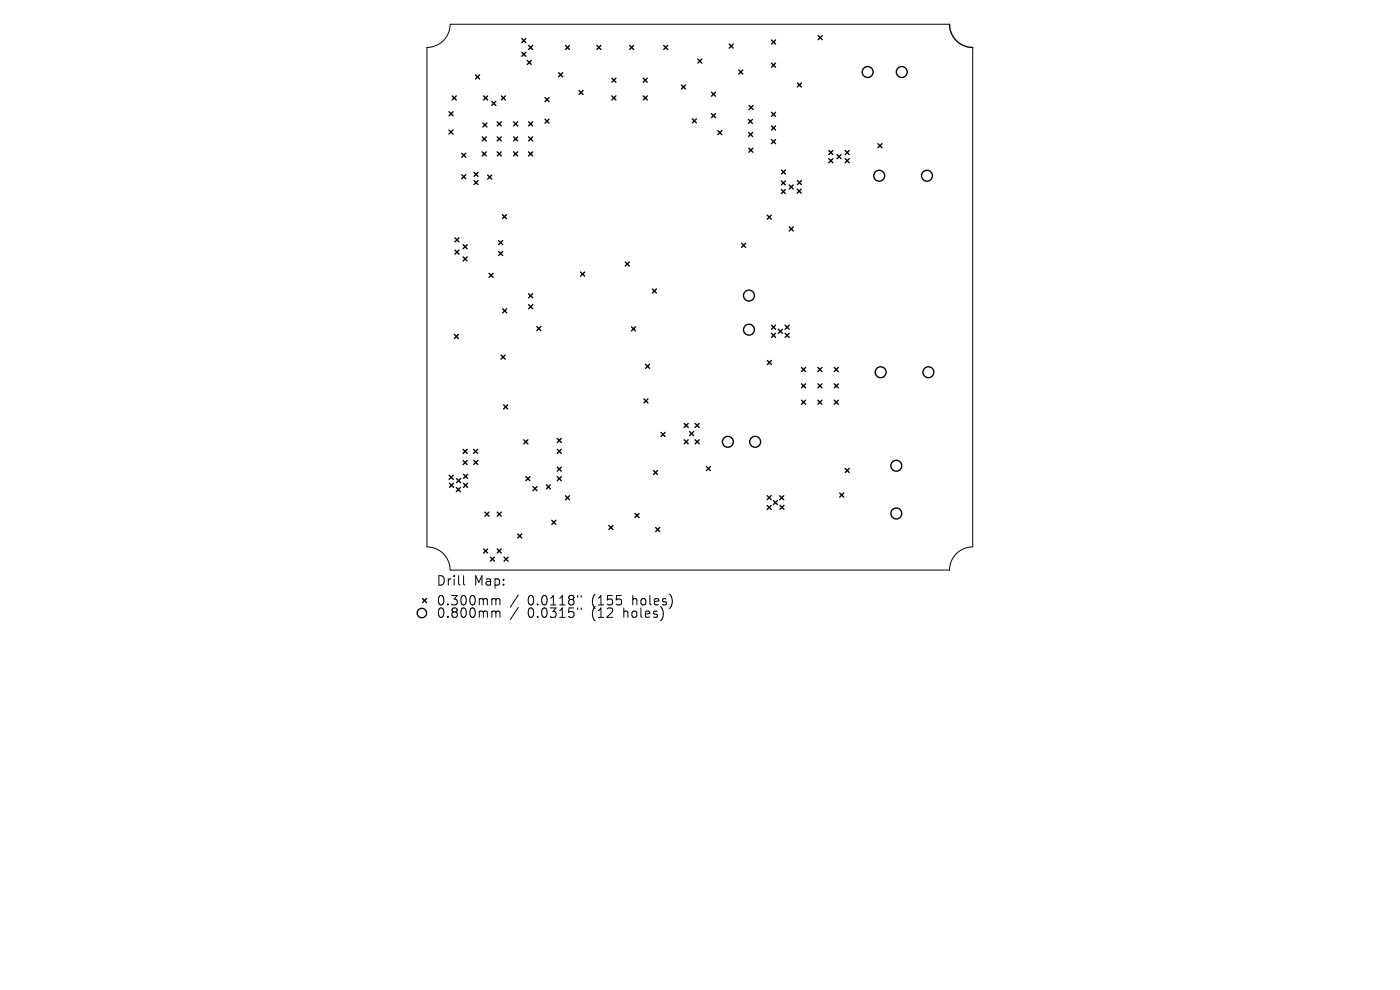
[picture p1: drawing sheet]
<svg xmlns="http://www.w3.org/2000/svg" width="297mm" height="210mm" viewBox="0 0 297 210" stroke-linecap="round" stroke-linejoin="round" font-family="sans-serif">
<defs><g id="words">
<g font-size="2.8">
<text x="92.5" y="124.5">Drill</text>
<text x="100.5" y="124.5">Map:</text>
<text x="92.5" y="128.7">0.300mm</text>
<text x="92.5" y="131.3">0.800mm</text>
<text x="111.9" y="128.7">0.0118&quot;</text>
<text x="111.9" y="131.3">0.0315&quot;</text>
<text x="125.7" y="128.7">(155</text>
<text x="125.7" y="131.3">(12</text>
<text x="132.5" y="131.3">holes)</text>
<text x="134.4" y="128.7">holes)</text>
</g>
</g></defs>
<g fill="none" stroke="#000" stroke-width=".21">
<path d="M201.4 5.1h-105.9a4.9 4.9 0 0 1-4.9 5v105.9a4.9 4.9 0 0 1 4.9 4.9h105.9a4.9 4.9 0 0 1 5-4.9v-105.9M98.3 122.1v1.7l.3 .3M104.6 127l.5 .1 .1 .2M104.6 129.6h.3l.3 .3M105.2 127.3l.3-.3 .5 .1 .1 1.2M105.2 127.3v1M105.2 129.9v1.1M105.2 129.9l.3-.3 .5 .1 .1 1.3M110 126.2l-1.8 2.6M110 128.9l-1.8 2.5M122.5 126.3v.4M122.5 129v.3"/>
<path d="M123.3 126.3v.4M123.3 129v.3"/>
</g>
<g fill="none" stroke="#000" stroke-width=".29">
<path d="M100.9 15.9l.8 .9M101.7 15.9l-.8 .9M110.7 8.2l.9 .9M110.7 11.1l.9 .8M111.6 8.2l-.9 .9M111.6 11.1l-.9 .8M111.8 12.8l.9 .9M112.1 9.6l.9 .9M112.7 12.8l-.9 .9M113 9.6l-.9 .9M118.5 15.4l.9 .9M119.4 15.4l-.9 .9"/>
<path d="M120 9.6l.8 .9M120.8 9.6l-.8 .9M122.8 19.2l.9 .9M123.7 19.2l-.9 .9M126.6 9.6l.9 .9M127.5 9.6l-.9 .9M129.8 16.6l.9 .8M130.7 16.6l-.9 .8M133.6 9.6l.8 .9M134.4 9.6l-.8 .9M136.5 16.6l.8 .8M137.3 16.6l-.8 .8"/>
<path d="M140.8 9.6l.9 .9M141.7 9.6l-.9 .9M144.6 18l.8 .9M145.4 18l-.8 .9M148 12.5l.9 .9M148.9 12.5l-.9 .9M150.9 19.5l.9 .9M151.8 19.5l-.9 .9M154.7 9.3l.9 .9M155.6 9.3l-.9 .9M156.7 14.8l.9 .9M157.6 14.8l-.9 .9"/>
<path d="M163.7 8.5l.8 .8M163.7 13.4l.8 .9M164.5 8.5l-.8 .8M164.5 13.4l-.8 .9M169.2 17.6l.8 .9M170 17.6l-.8 .9M173.6 7.5l.8 .9M174.4 7.5l-.8 .9M201.4 5.1a4.9 4.9 0 0 0 5 5M95.2 27.6l.9 .8M95.3 23.7l.8 .9M95.9 20.3l.9 .9"/>
<path d="M96.1 27.6l-.9 .8M96.1 23.7l-.8 .9M96.8 20.3l-.9 .9M98 32.5l.8 .9M98 37.1l.8 .8M98.8 32.5l-.8 .9M98.8 37.1l-.8 .8M100.6 36.6l.8 .8M100.6 38.3l.8 .9M101.4 36.6l-.8 .8M101.4 38.3l-.8 .9M102.3 29l.9 .9"/>
<path d="M102.3 32.2l.9 .9M102.4 26.1l.9 .8M102.6 20.3l.9 .9M103.2 29l-.9 .9M103.2 32.2l-.9 .9M103.3 26.1l-.9 .8M103.5 20.3l-.9 .9M103.5 37.1l.8 .9M104.3 37.1l-.8 .9M104.3 21.5l.9 .9M105.2 21.5l-.9 .9M105.5 32.2l.8 .9"/>
<path d="M105.5 25.8l.8 .9M105.5 29l.8 .9M106.3 25.8l-.8 .9M106.3 29l-.8 .9M106.3 32.2l-.8 .9M106.3 20.3l.9 .9M107.2 20.3l-.9 .9M109 25.8l.8 .9M109 29l.8 .9M109 32.2l.8 .9M109.8 25.8l-.8 .9M109.8 29l-.8 .9"/>
<path d="M109.8 32.2l-.8 .9M112.1 32.2l.9 .9M112.1 25.8l.9 .9M112.1 29l.9 .9M113 25.8l-.9 .9M113 29l-.9 .9M113 32.2l-.9 .9M115.6 20.7l.9 .9M115.6 25.3l.9 .8M116.5 20.7l-.9 .9M116.5 25.3l-.9 .8M129.8 20.3l.9 .9"/>
<path d="M130.7 20.3l-.9 .9M136.5 20.3l.8 .9M137.3 20.3l-.8 .9M146.9 25.2l.8 .9M147.7 25.2l-.8 .9M150.9 24.1l.9 .9M151.8 24.1l-.9 .9M152.3 27.7l.9 .9M153.2 27.7l-.9 .9M158.8 25.3l.8 .9M158.8 28.1l.9 .9M158.9 31.4l.8 .9"/>
<path d="M158.9 22.4l.9 .8M159.6 25.3l-.8 .9M159.7 28.1l-.9 .9M159.7 31.4l-.8 .9M159.8 22.4l-.9 .8M163.7 23.8l.8 .9M163.7 26.7l.8 .9M163.7 29.6l.8 .9M164.5 23.8l-.8 .9M164.5 26.7l-.8 .9M164.5 29.6l-.8 .9M165.7 38.4l.9 .8"/>
<path d="M165.8 36.1l.8 .8M166.6 38.4l-.9 .8M166.6 36.1l-.8 .8M167.4 39.2l.9 .9M168.3 39.2l-.9 .9M169.2 38.3l.8 .9M170 38.3l-.8 .9M175.8 31.9l.9 .9M175.8 33.7l.9 .8M176.7 31.9l-.9 .9M176.7 33.7l-.9 .8M177.6 32.8l.8 .9"/>
<path d="M178.4 32.8l-.8 .9M179.3 31.9l.9 .9M179.3 33.7l.9 .8M180.2 31.9l-.9 .9M180.2 33.7l-.9 .8M186.2 30.5l.9 .8M187.1 30.5l-.9 .8M96.5 50.4l.9 .9M96.5 53.1l.9 .8M97.4 50.4l-.9 .9M97.4 53.1l-.9 .8M98.2 51.9l.9 .9"/>
<path d="M98.2 54.5l.9 .9M99.1 51.9l-.9 .9M99.1 54.5l-.9 .9M103.7 58l.9 .8M104.6 58l-.9 .8M105.8 51l.8 .9M105.8 53.3l.8 .9M106.6 45.5l.8 .9M106.6 51l-.8 .9M106.6 53.3l-.8 .9M107.4 45.5l-.8 .9M123.2 57.7l.8 .9"/>
<path d="M124 57.7l-.8 .9M132.7 55.6l.8 .8M133.5 55.6l-.8 .8M157.3 51.6l.9 .9M158.2 51.6l-.9 .9M162.8 45.6l.8 .9M163.6 45.6l-.8 .9M165.7 40.2l.9 .9M166.6 40.2l-.9 .9M167.4 48.1l.9 .9M168.3 48.1l-.9 .9M169.1 40.1l.9 .9"/>
<path d="M170 40.1l-.9 .9M96.4 70.9l.9 .9M97.3 70.9l-.9 .9M106.3 75.3l.9 .9M106.6 65.5l.9 .9M107.2 75.3l-.9 .9M107.5 65.5l-.9 .9M112.1 62.3l.9 .9M112.1 64.6l.9 .9M113 62.3l-.9 .9M113 64.6l-.9 .9M113.9 69.3l.8 .8"/>
<path d="M114.7 69.3l-.8 .8M134 69.3l.8 .9M134.8 69.3l-.8 .9M136.9 77.3l.9 .8M137.8 77.3l-.9 .8M138.4 61.3l.9 .9M139.3 61.3l-.9 .9M162.8 76.5l.9 .8M163.7 76.5l-.9 .8M163.7 69l.8 .8M163.7 70.7l.8 .9M164.5 69l-.8 .8"/>
<path d="M164.5 70.7l-.8 .9M165.1 69.8l.9 .9M166 69.8l-.9 .9M166.6 69l.8 .8M166.6 70.7l.8 .9M167.4 70.7l-.8 .9M167.4 69l-.8 .8M170 77.9l.9 .9M170.9 77.9l-.9 .9M173.5 77.9l.9 .9M174.4 77.9l-.9 .9M177 77.9l.8 .9"/>
<path d="M177.8 77.9l-.8 .9M98.2 95.3l.9 .9M98.2 97.7l.9 .9M99.1 95.3l-.9 .9M99.1 97.7l-.9 .9M100.5 95.3l.8 .9M100.5 97.7l.9 .8M101.3 95.3l-.8 .9M101.4 97.7l-.9 .8M106.8 85.9l.9 .8M107.7 85.9l-.9 .8M111.1 93.3l.9 .9"/>
<path d="M112 93.3l-.9 .9M118.2 93l.9 .9M118.2 95.3l.9 .9M118.2 99.1l.9 .8M119.1 93l-.9 .9M119.1 95.3l-.9 .9M119.1 99.1l-.9 .8M136.6 84.6l.9 .9M137.5 84.6l-.9 .9M138.6 99.8l.9 .9M139.5 99.8l-.9 .9M140.2 91.7l.9 .9"/>
<path d="M141.1 91.7l-.9 .9M145.1 89.8l.9 .9M145.1 93.3l.9 .9M146 89.8l-.9 .9M146 93.3l-.9 .9M146.3 91.6l.9 .8M147.2 91.6l-.9 .8M147.5 89.8l.8 .9M147.5 93.3l.8 .9M148.3 89.8l-.8 .9M148.3 93.3l-.8 .9M149.9 99l.8 .8"/>
<path d="M150.7 99l-.8 .8M170 81.4l.9 .9M170 84.9l.9 .9M170.9 81.4l-.9 .9M170.9 84.9l-.9 .9M173.5 81.4l.9 .9M173.5 84.9l.9 .9M174.4 81.4l-.9 .9M174.4 84.9l-.9 .9M177 84.9l.8 .9M177 81.4l.8 .9M177.8 81.4l-.8 .9"/>
<path d="M177.8 84.9l-.8 .9M179.3 99.4l.9 .8M180.2 99.4l-.9 .8M95.3 100.8l.9 .9M95.4 102.5l.8 .9M96.2 100.8l-.9 .9M96.2 102.5l-.8 .9M96.8 103.4l.9 .9M96.9 101.5l.8 .9M97.7 103.4l-.9 .9M97.7 101.5l-.8 .9M98.3 100.6l.9 .9"/>
<path d="M98.3 102.5l.9 .9M99.2 100.6l-.9 .9M99.2 102.5l-.9 .9M102.6 116.4l.9 .9M102.9 108.6l.8 .9M103.5 116.4l-.9 .9M103.7 108.6l-.8 .9M104 118.2l.9 .9M104.9 118.2l-.9 .9M105.5 108.6l.8 .9M105.5 116.4l.8 .9M106.3 108.6l-.8 .9"/>
<path d="M106.3 116.4l-.8 .9M106.9 118.2l.9 .9M107.8 118.2l-.9 .9M109.8 113.3l.9 .8M110.7 113.3l-.9 .8M111.6 101.1l.8 .9M112.4 101.1l-.8 .9M113.1 103.2l.8 .9M113.9 103.2l-.8 .9M115.9 102.8l.9 .9M116.8 102.8l-.9 .9M117.1 110.4l.8 .8"/>
<path d="M117.9 110.4l-.8 .8M118.2 101.1l.9 .9M119.1 101.1l-.9 .9M120 105.2l.8 .8M120.8 105.2l-.8 .8M129.2 111.5l.8 .8M130 111.5l-.8 .8M134.7 108.9l.9 .9M135.6 108.9l-.9 .9M139.1 111.9l.9 .9M140 111.9l-.9 .9M162.7 105.1l.9 .9"/>
<path d="M162.7 107.2l.9 .9M163.6 105.1l-.9 .9M163.6 107.2l-.9 .9M164.1 106.2l.8 .8M164.9 106.2l-.8 .8M165.4 105.2l.9 .8M165.5 107.2l.8 .9M166.3 105.2l-.9 .8M166.3 107.2l-.8 .9M178.1 104.6l.9 .8M179 104.6l-.9 .8M89.6 127l.9 .8"/>
<path d="M90.5 127l-.9 .8"/>
<circle cx="184.1" cy="15.3" r="1.16"/>
<circle cx="191.3" cy="15.3" r="1.16"/>
<circle cx="186.5" cy="37.3" r="1.16"/>
<circle cx="196.7" cy="37.3" r="1.16"/>
<circle cx="158.9" cy="62.7" r="1.16"/>
<circle cx="158.9" cy="69.9" r="1.16"/>
<circle cx="186.8" cy="79" r="1.16"/>
<circle cx="197" cy="79" r="1.16"/>
<circle cx="154.4" cy="93.7" r="1.16"/>
<circle cx="160.2" cy="93.7" r="1.16"/>
<circle cx="190.1" cy="98.8" r="1.16"/>
<circle cx="190.1" cy="108.9" r="1.16"/>
<circle cx="89.5" cy="130" r="1"/>
</g>
<use href="#words"/>
</svg>
